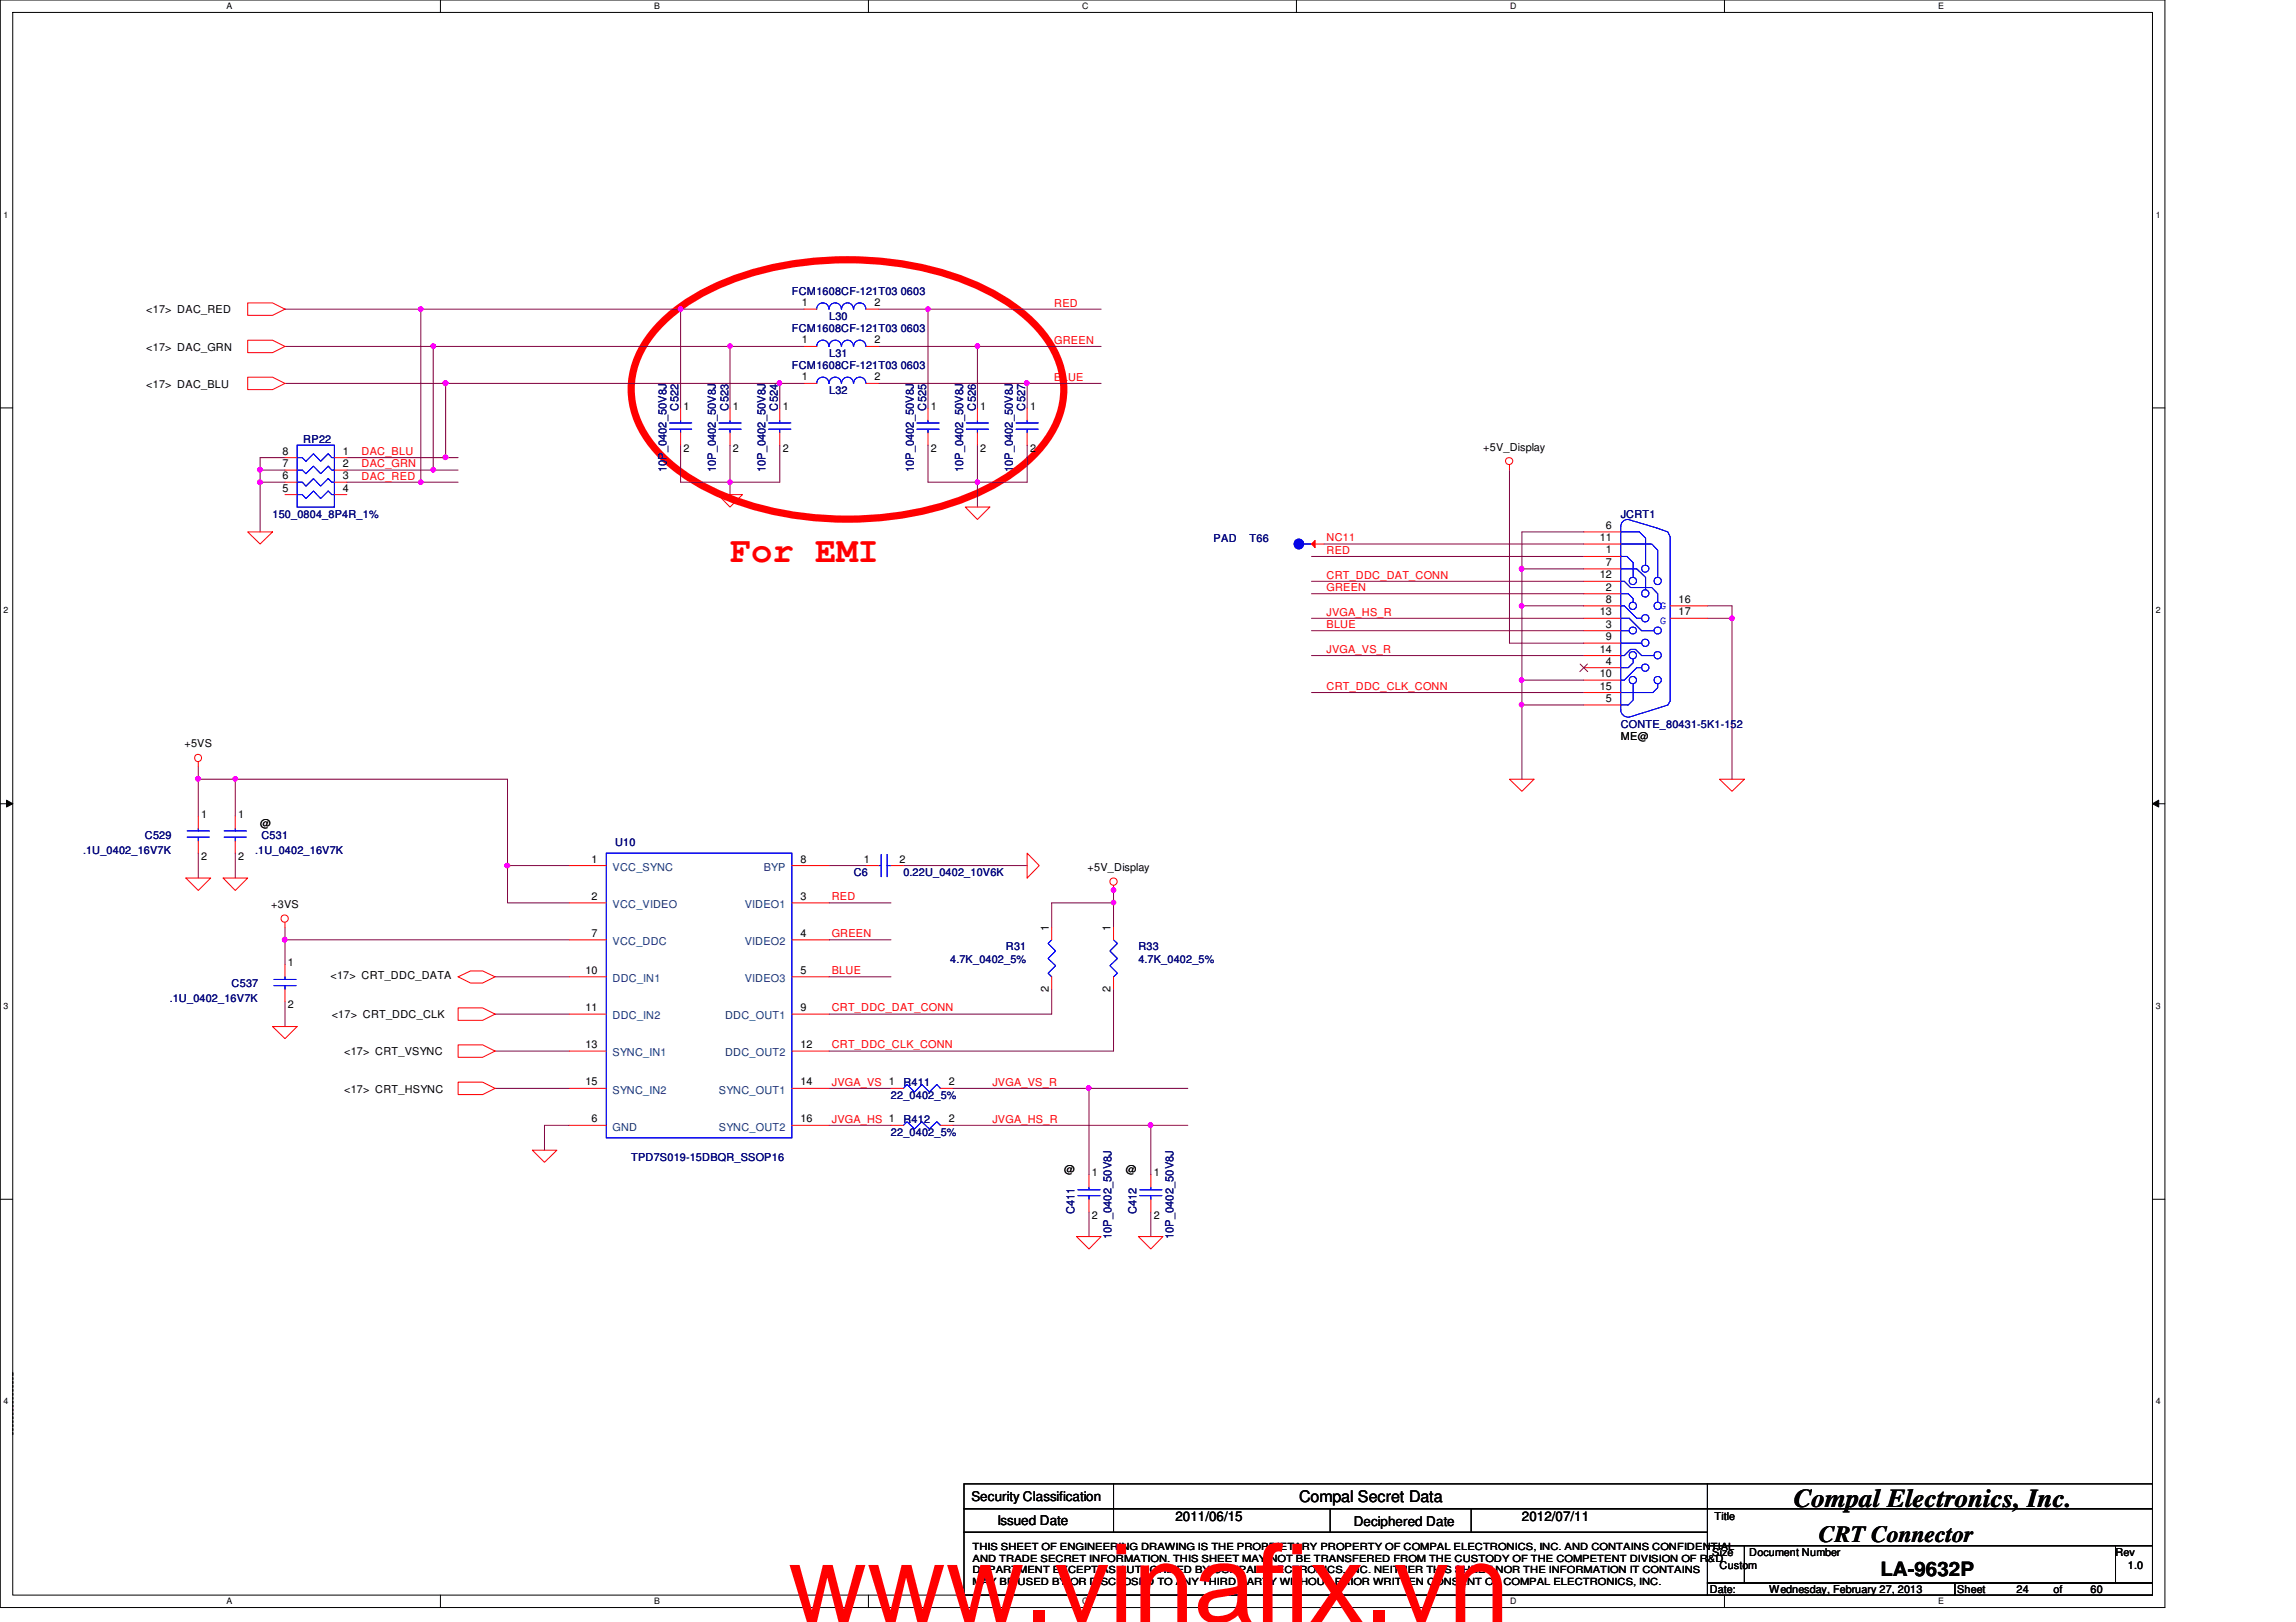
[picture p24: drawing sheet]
<svg xmlns="http://www.w3.org/2000/svg" width="297mm" height="210mm" viewBox="0 0 297 210" stroke-linecap="round" stroke-linejoin="round" font-family="sans-serif">
<defs><g id="words">
<text font-size="14.1" fill="#f00" x="102" y="209.9">www.vinafix.vn</text>
<text font-size="4.6" fill="#f00" x="94.4" y="72.7">For EMI</text>
<text font-size="3.3" x="232.1" y="195.1">Compal Electronics, Inc.</text>
<text font-size="3" x="235.3" y="199.6">CRT Connector</text>
<text font-size="2.5" x="243.3" y="204">LA-9632P</text>
<text font-size="2.1" x="168.1" y="194.4">Compal Secret Data</text>
<g font-size="1.7">
<text x="125.7" y="194.3">Security Classification</text>
<text x="129" y="197.3">Issued Date</text>
<text x="152.1" y="196.9">2011/06/15</text>
<text x="175.1" y="197.5">Deciphered Date</text>
<text x="196.9" y="196.9">2012/07/11</text>
</g>
<g font-size="1.4">
<text x="18.9" y="40.6">&lt;17&gt; DAC_RED</text>
<text x="103.8" y="39.6">1</text>
<text x="113.2" y="39.6">2</text>
<text x="18.9" y="45.4">&lt;17&gt; DAC_GRN</text>
<text x="103.8" y="44.5">1</text>
<text x="113.2" y="44.5">2</text>
<text x="18.9" y="50.2">&lt;17&gt; DAC_BLU</text>
<text x="88.4" y="53">1</text>
<text x="94.8" y="53">1</text>
<text x="101.3" y="53">1</text>
<text x="103.8" y="49.2">1</text>
<text x="113.2" y="49.2">2</text>
<text x="120.4" y="53">1</text>
<text x="126.8" y="53">1</text>
<text x="133.3" y="53">1</text>
<text x="36.5" y="58.8">8</text>
<text x="44.4" y="58.8">1</text>
<text x="88.4" y="58.5">2</text>
<text x="94.8" y="58.5">2</text>
<text x="101.3" y="58.5">2</text>
<text x="120.4" y="58.5">2</text>
<text x="126.8" y="58.5">2</text>
<text x="133.3" y="58.5">2</text>
<text x="191.9" y="58.3">+5V_Display</text>
<text x="36.5" y="60.5">7</text>
<text x="36.5" y="62">6</text>
<text x="36.5" y="63.6">5</text>
<text x="44.4" y="60.5">2</text>
<text x="44.4" y="62">3</text>
<text x="44.4" y="63.6">4</text>
<text x="207" y="70">11</text>
<text x="207.8" y="68.5">6</text>
<text x="207.8" y="71.6">1</text>
<text x="207" y="74.8">12</text>
<text x="207.8" y="73.2">7</text>
<text x="207.8" y="76.5">2</text>
<text x="207" y="79.6">13</text>
<text x="207.8" y="78">8</text>
<text x="207.8" y="81.2">3</text>
<text x="207.8" y="82.8">9</text>
<text x="217.2" y="78">16</text>
<text x="217.2" y="79.6">17</text>
<text x="207" y="84.5">14</text>
<text x="207" y="87.6">10</text>
<text x="207" y="89.2">15</text>
<text x="207.8" y="86">4</text>
<text x="207.8" y="90.8">5</text>
<text x="209.7" y="95.8">ME@</text>
<text x="23.9" y="96.7">+5VS</text>
<text x="26" y="105.8">1</text>
<text x="30.8" y="105.8">1</text>
<text x="33.7" y="107">@</text>
<text x="26" y="111.3">2</text>
<text x="30.8" y="111.3">2</text>
<text x="76.5" y="111.6">1</text>
<text x="103.5" y="111.6">8</text>
<text x="111.8" y="111.6">1</text>
<text x="116.4" y="111.6">2</text>
<text x="140.7" y="112.7">+5V_Display</text>
<text x="35.1" y="117.5">+3VS</text>
<text x="76.5" y="116.5">2</text>
<text x="103.5" y="116.5">3</text>
<text x="37.3" y="125">1</text>
<text x="76.5" y="121.2">7</text>
<text x="103.5" y="121.2">4</text>
<text x="135.7" y="120.5" transform="rotate(-90 135.7 120.5)">1</text>
<text x="143.7" y="120.5" transform="rotate(-90 143.7 120.5)">1</text>
<text x="37.3" y="130.5">2</text>
<text x="42.8" y="126.7">&lt;17&gt; CRT_DDC_DATA</text>
<text x="42.9" y="131.8">&lt;17&gt; CRT_DDC_CLK</text>
<text x="75.7" y="130.9">11</text>
<text x="75.7" y="126">10</text>
<text x="103.5" y="130.9">9</text>
<text x="103.5" y="126">5</text>
<text x="135.7" y="128.3" transform="rotate(-90 135.7 128.3)">2</text>
<text x="143.7" y="128.3" transform="rotate(-90 143.7 128.3)">2</text>
<text x="44.5" y="136.6">&lt;17&gt; CRT_VSYNC</text>
<text x="75.7" y="135.6">13</text>
<text x="103.5" y="135.6">12</text>
<text x="44.5" y="141.4">&lt;17&gt; CRT_HSYNC</text>
<text x="75.7" y="140.5">15</text>
<text x="103.5" y="140.5">14</text>
<text x="122.8" y="140.5">2</text>
<text x="76.5" y="145.2">6</text>
<text x="103.5" y="145.2">16</text>
<text x="122.8" y="145.2">2</text>
<text x="137.7" y="151.8">@</text>
<text x="141.3" y="152.2">1</text>
<text x="145.7" y="151.8">@</text>
<text x="149.3" y="152.2">1</text>
<text x="141.3" y="157.7">2</text>
<text x="149.3" y="157.7">2</text>
<text x="221.8" y="196.8">Title</text>
<text x="221.5" y="201.4">Size</text>
<text x="222.5" y="203">Custom</text>
<text x="226.3" y="201.4">Document Number</text>
<text x="273.7" y="201.4">Rev</text>
<text x="275.3" y="203">1.0</text>
<text x="221.2" y="206.2">Date:</text>
<text x="228.9" y="206.2">Wednesday, February 27, 2013</text>
<text x="253.2" y="206.2">Sheet</text>
<text x="260.9" y="206.2">24</text>
<text x="265.7" y="206.2">of</text>
<text x="270.5" y="206.2">60</text>
</g>
<g font-size="1.4" fill="#000080">
<text x="102.4" y="38.2">FCM1608CF-121T03 0603</text>
<text x="107.3" y="41.4">L30</text>
<text x="102.4" y="47.8">FCM1608CF-121T03 0603</text>
<text x="102.4" y="43">FCM1608CF-121T03 0603</text>
<text x="107.3" y="46.2">L31</text>
<text x="87.8" y="53.1" transform="rotate(-90 87.8 53.1)">C522</text>
<text x="94.2" y="53.1" transform="rotate(-90 94.2 53.1)">C523</text>
<text x="100.6" y="53.1" transform="rotate(-90 100.6 53.1)">C524</text>
<text x="107.3" y="51">L32</text>
<text x="119.8" y="53.1" transform="rotate(-90 119.8 53.1)">C525</text>
<text x="126.2" y="53.1" transform="rotate(-90 126.2 53.1)">C526</text>
<text x="132.6" y="53.1" transform="rotate(-90 132.6 53.1)">C527</text>
<text x="39.2" y="57.4">RP22</text>
<text x="86.2" y="61.1" transform="rotate(-90 86.2 61.1)">10P_0402_50V8J</text>
<text x="92.6" y="61.1" transform="rotate(-90 92.6 61.1)">10P_0402_50V8J</text>
<text x="99" y="61.1" transform="rotate(-90 99 61.1)">10P_0402_50V8J</text>
<text x="118.2" y="61.1" transform="rotate(-90 118.2 61.1)">10P_0402_50V8J</text>
<text x="124.6" y="61.1" transform="rotate(-90 124.6 61.1)">10P_0402_50V8J</text>
<text x="131" y="61.1" transform="rotate(-90 131 61.1)">10P_0402_50V8J</text>
<text x="35.3" y="67">150_0804_8P4R_1%</text>
<text x="157" y="70.2">PAD</text>
<text x="161.7" y="70.2">T66</text>
<text x="209.7" y="67">JCRT1</text>
<text x="209.7" y="94.2">CONTE_80431-5K1-152</text>
<text x="10.7" y="110.5">.1U_0402_16V7K</text>
<text x="18.8" y="108.6">C529</text>
<text x="33" y="110.5">.1U_0402_16V7K</text>
<text x="33.8" y="108.6">C531</text>
<text x="79.6" y="109.5">U10</text>
<text x="110.4" y="113.4">C6</text>
<text x="116.9" y="113.4">0.22U_0402_10V6K</text>
<text x="122.9" y="124.6">4.7K_0402_5%</text>
<text x="130.1" y="123">R31</text>
<text x="147.3" y="123">R33</text>
<text x="147.3" y="124.6">4.7K_0402_5%</text>
<text x="22" y="129.7">.1U_0402_16V7K</text>
<text x="30" y="127.8">C537</text>
<text x="115.3" y="142.2">22_0402_5%</text>
<text x="116.9" y="140.6">R411</text>
<text x="115.3" y="147">22_0402_5%</text>
<text x="116.9" y="145.4">R412</text>
<text x="81.7" y="150.2">TPD7S019-15DBQR_SSOP16</text>
<text x="139" y="157.1" transform="rotate(-90 139 157.1)">C411</text>
<text x="143.8" y="160.4" transform="rotate(-90 143.8 160.4)">10P_0402_50V8J</text>
<text x="147" y="157.1" transform="rotate(-90 147 157.1)">C412</text>
<text x="151.8" y="160.4" transform="rotate(-90 151.8 160.4)">10P_0402_50V8J</text>
</g>
<g font-size="1.4" fill="#f00">
<text x="136.4" y="39.7">RED</text>
<text x="136.4" y="44.5">GREEN</text>
<text x="136.4" y="49.3">BLUE</text>
<text x="46.8" y="58.9">DAC_BLU</text>
<text x="46.8" y="62.1">DAC_RED</text>
<text x="46.8" y="60.5">DAC_GRN</text>
<text x="171.6" y="71.7">RED</text>
<text x="171.6" y="70.1">NC11</text>
<text x="171.6" y="74.9">CRT_DDC_DAT_CONN</text>
<text x="171.6" y="76.5">GREEN</text>
<text x="171.6" y="79.7">JVGA_HS_R</text>
<text x="171.6" y="81.3">BLUE</text>
<text x="171.6" y="89.3">CRT_DDC_CLK_CONN</text>
<text x="171.6" y="84.5">JVGA_VS_R</text>
<text x="107.6" y="116.5">RED</text>
<text x="107.6" y="121.3">GREEN</text>
<text x="107.6" y="126.1">BLUE</text>
<text x="107.6" y="130.9">CRT_DDC_DAT_CONN</text>
<text x="107.6" y="135.7">CRT_DDC_CLK_CONN</text>
<text x="107.6" y="140.5">JVGA_VS 1</text>
<text x="128.4" y="140.5">JVGA_VS_R</text>
<text x="107.6" y="145.3">JVGA_HS 1</text>
<text x="128.4" y="145.3">JVGA_HS_R</text>
</g>
<g font-size="1.4" fill="#00f">
<text x="214.8" y="78.8">G</text>
<text x="214.8" y="80.7">G</text>
</g>
<g font-size="1.4" fill="#004080">
<text x="79.2" y="112.7">VCC_SYNC</text>
<text x="98.8" y="112.7">BYP</text>
<text x="79.2" y="117.5">VCC_VIDEO</text>
<text x="96.3" y="117.5">VIDEO1</text>
<text x="79.2" y="122.3">VCC_DDC</text>
<text x="96.3" y="122.3">VIDEO2</text>
<text x="79.2" y="131.9">DDC_IN2</text>
<text x="79.2" y="127.1">DDC_IN1</text>
<text x="93.8" y="131.9">DDC_OUT1</text>
<text x="96.3" y="127.1">VIDEO3</text>
<text x="79.2" y="136.7">SYNC_IN1</text>
<text x="93.8" y="136.7">DDC_OUT2</text>
<text x="79.2" y="141.5">SYNC_IN2</text>
<text x="93" y="141.5">SYNC_OUT1</text>
<text x="79.2" y="146.3">GND</text>
<text x="93" y="146.3">SYNC_OUT2</text>
</g>
<g font-size="1.3">
<text x="125.8" y="200.6">THIS SHEET OF ENGINEERING DRAWING IS THE PROPRIETARY PROPERTY OF COMPAL ELECTRONICS, INC. AND CONTAINS CONFIDENTIAL</text>
<text x="125.8" y="202.1">AND TRADE SECRET INFORMATION. THIS SHEET MAY NOT BE TRANSFERED FROM THE CUSTODY OF THE COMPETENT DIVISION OF R&amp;D</text>
<text x="125.8" y="203.6">DEPARTMENT EXCEPT AS AUTHORIZED BY COMPAL ELECTRONICS, INC. NEITHER THIS SHEET NOR THE INFORMATION IT CONTAINS</text>
<text x="125.8" y="205.1">MAY BE USED BY OR DISCLOSED TO ANY THIRD PARTY WITHOUT PRIOR WRITTEN CONSENT OF COMPAL ELECTRONICS, INC.</text>
</g>
<g font-size="1.1">
<text x="29.3" y="1.1">A</text>
<text x="84.6" y="1.1">B</text>
<text x="140" y="1.1">C</text>
<text x="195.4" y="1.1">D</text>
<text x="250.7" y="1.1">E</text>
<text x=".5" y="28.2">1</text>
<text x="278.9" y="28.2">1</text>
<text x=".5" y="79.3">2</text>
<text x="278.9" y="79.3">2</text>
<text x=".5" y="130.6">3</text>
<text x="278.9" y="130.6">3</text>
<text x=".5" y="181.7">4</text>
<text x="278.9" y="181.7">4</text>
<text x="29.3" y="207.6">A</text>
<text x="84.6" y="207.6">B</text>
<text x="140" y="207.6">C</text>
<text x="195.4" y="207.6">D</text>
<text x="250.7" y="207.6">E</text>
</g>
</g></defs>
<path d="M0 0h280.1v208h-280.1zM1.6 1.6h276.9v204.8h-276.9z" fill="none" stroke="#000" stroke-width=".13"/>
<g fill="#fff">
<path d="M29.3 .2h.7v1.2h-.7z"/>
<path d="M29.3 206.6h.7v1.2h-.7z"/>
</g>
<path d="M57 0v1.6M57 206.4v1.6" fill="none" stroke="#000" stroke-width=".13"/>
<g fill="#fff">
<path d="M84.6 .2h.7v1.2h-.7z"/>
<path d="M84.6 206.6h.7v1.2h-.7z"/>
</g>
<path d="M112.4 0v1.6M112.4 206.4v1.6" fill="none" stroke="#000" stroke-width=".13"/>
<g fill="#fff">
<path d="M140 .2h.8v1.2h-.8z"/>
<path d="M140 206.6h.8v1.2h-.8z"/>
</g>
<path d="M167.7 0v1.6M167.7 206.4v1.6" fill="none" stroke="#000" stroke-width=".13"/>
<g fill="#fff">
<path d="M195.4 .2h.7v1.2h-.7z"/>
<path d="M195.4 206.6h.7v1.2h-.7z"/>
</g>
<path d="M223.1 0v1.6M223.1 206.4v1.6" fill="none" stroke="#000" stroke-width=".13"/>
<g fill="#fff">
<path d="M250.7 .2h.8v1.2h-.8z"/>
<path d="M250.7 206.6h.8v1.2h-.8z"/>
<path d="M.5 27.2h.6v1.2h-.6z"/>
<path d="M278.9 27.2h.6v1.2h-.6z"/>
<path d="M.5 78.4h.6v1.1h-.6z"/>
<path d="M278.9 78.4h.6v1.1h-.6z"/>
</g>
<path d="M0 52.8h1.6M278.5 52.8h1.6" fill="none" stroke="#000" stroke-width=".13"/>
<g fill="#fff">
<path d="M.5 129.6h.6v1.2h-.6z"/>
<path d="M278.9 129.6h.6v1.2h-.6z"/>
</g>
<path d="M0 104h1.6M.8 103.5l.8 .5-.8 .4zM278.5 104l.8-.5v.9zM278.5 104h1.6" fill="none" stroke="#000" stroke-width=".13"/>
<path d="M.8 103.5l.8 .5-.8 .4zM278.5 104l.8-.5v.9z" fill="#000"/>
<g fill="#fff">
<path d="M.5 180.8h.6v1.2h-.6z"/>
<path d="M278.9 180.8h.6v1.2h-.6z"/>
</g>
<path d="M0 155.2h1.6M278.5 155.2h1.6" fill="none" stroke="#000" stroke-width=".13"/>
<path d="M1.6 177.6h.1M1.6 185.6v-8" fill="none" stroke="#000" stroke-width=".13" stroke-dasharray=".3 .3"/>
<path d="M85.1 42.3a27.4 27.4 0 0 1 13.1-7.2 44.7 44.7 0 0 1 26.9 1.3 23.6 23.6 0 0 1 10.1 7.1 10.9 10.9 0 0 1 0 13.7 24.5 24.5 0 0 1-12.1 7.9 44.5 44.5 0 0 1-28.9-.7 23.6 23.6 0 0 1-10.1-7.2 10.9 10.9 0 0 1 0-13.7z" fill="none" stroke="#f00" stroke-width=".93"/>
<path d="M36.9 40h17.5M57.7 49.6h43.2M88.1 40h16M132.9 49.6v3.2M169.7 75.2h35.2M195.3 60.8v22.4" fill="none" stroke="#800040" stroke-width=".13"/>
<circle cx="88.1" cy="40" r=".3" fill="#f0f"/>
<circle cx="88.1" cy="40" r=".3" fill="none" stroke="#f0f" stroke-width=".13"/>
<path d="M100.9 49.6h3.2" fill="none" stroke="#800040" stroke-width=".13"/>
<circle cx="100.8" cy="49.6" r=".31" fill="#f0f"/>
<circle cx="100.8" cy="49.6" r=".31" fill="none" stroke="#f0f" stroke-width=".13"/>
<path d="M88.1 40v12.8M104.1 44.8h-9.7v8" fill="none" stroke="#800040" stroke-width=".13"/>
<circle cx="94.4" cy="44.8" r=".3" fill="#f0f"/>
<circle cx="94.4" cy="44.8" r=".3" fill="none" stroke="#f0f" stroke-width=".13"/>
<path d="M100.9 49.6v3.2M100.9 57.6v4.8M113.7 49.6h19.2M113.7 44.8h12.7v8M120.1 40h22.4M94.4 62.4v1.6M169.7 89.6h35.2" fill="none" stroke="#800040" stroke-width=".13"/>
<circle cx="126.5" cy="44.8" r=".3" fill="#f0f"/>
<circle cx="126.5" cy="44.8" r=".3" fill="none" stroke="#f0f" stroke-width=".13"/>
<path d="M54.4 40h33.7M56 44.8h38.4M126.4 44.8h16.1" fill="none" stroke="#800040" stroke-width=".13"/>
<circle cx="54.4" cy="40" r=".3" fill="#f0f"/>
<circle cx="54.4" cy="40" r=".3" fill="none" stroke="#f0f" stroke-width=".13"/>
<path d="M132.9 49.6h9.6" fill="none" stroke="#800040" stroke-width=".13"/>
<circle cx="132.8" cy="49.6" r=".31" fill="#f0f"/>
<circle cx="132.8" cy="49.6" r=".31" fill="none" stroke="#f0f" stroke-width=".13"/>
<path d="M120.1 57.6v4.8M120.1 40v12.8M126.4 57.6v4.8" fill="none" stroke="#800040" stroke-width=".13"/>
<circle cx="120.1" cy="40" r=".3" fill="#f0f"/>
<circle cx="120.1" cy="40" r=".3" fill="none" stroke="#f0f" stroke-width=".13"/>
<path d="M113.7 40h6.4M169.7 72h35.2M169.7 76.8h35.2M196.9 68.8v4.8M169.7 80h35.2M169.7 84.8h35.2M169.7 81.6h35.2M195.3 83.2h9.6M196.9 91.2v9.6" fill="none" stroke="#800040" stroke-width=".13"/>
<circle cx="196.9" cy="91.2" r=".3" fill="#f0f"/>
<circle cx="196.9" cy="91.2" r=".3" fill="none" stroke="#f0f" stroke-width=".13"/>
<path d="M126.4 62.4h6.5" fill="none" stroke="#800040" stroke-width=".13"/>
<circle cx="126.5" cy="62.4" r=".3" fill="#f0f"/>
<circle cx="126.5" cy="62.4" r=".3" fill="none" stroke="#f0f" stroke-width=".13"/>
<path d="M132.9 57.6v4.8M196.9 73.6v4.8M196.9 68.8h8" fill="none" stroke="#800040" stroke-width=".13"/>
<circle cx="196.8" cy="73.6" r=".31" fill="#f0f"/>
<circle cx="196.8" cy="73.6" r=".31" fill="none" stroke="#f0f" stroke-width=".13"/>
<path d="M94.4 57.6v4.8M204.9 78.4h-8v9.6h8" fill="none" stroke="#800040" stroke-width=".13"/>
<circle cx="196.9" cy="78.4" r=".3" fill="#f0f"/>
<circle cx="196.9" cy="78.4" r=".3" fill="none" stroke="#f0f" stroke-width=".13"/>
<path d="M88.1 57.6v4.8M94.4 62.4h6.5M196.9 73.6h8" fill="none" stroke="#800040" stroke-width=".13"/>
<circle cx="94.4" cy="62.4" r=".3" fill="#f0f"/>
<circle cx="94.4" cy="62.4" r=".3" fill="none" stroke="#f0f" stroke-width=".13"/>
<path d="M126.4 62.4v3.2M196.9 88v3.2h8" fill="none" stroke="#800040" stroke-width=".13"/>
<circle cx="196.9" cy="88" r=".3" fill="#f0f"/>
<circle cx="196.9" cy="88" r=".3" fill="none" stroke="#f0f" stroke-width=".13"/>
<path d="M88.1 62.4h6.3M120.1 62.4h6.3M171.3 70.4h33.6M224.1 80v20.8" fill="none" stroke="#800040" stroke-width=".13"/>
<circle cx="224.1" cy="80" r=".3" fill="#f0f"/>
<circle cx="224.1" cy="80" r=".3" fill="none" stroke="#f0f" stroke-width=".13"/>
<path d="M220.9 78.4h3.2v1.6h-3.2M30.4 100.8h35.3M65.7 112v4.8h8" fill="none" stroke="#800040" stroke-width=".13"/>
<circle cx="30.4" cy="100.8" r=".3" fill="#f0f"/>
<circle cx="30.4" cy="100.8" r=".3" fill="none" stroke="#f0f" stroke-width=".13"/>
<path d="M25.7 100.8v4.8" fill="none" stroke="#800040" stroke-width=".13"/>
<circle cx="25.6" cy="100.8" r=".31" fill="#f0f"/>
<circle cx="25.6" cy="100.8" r=".31" fill="none" stroke="#f0f" stroke-width=".13"/>
<path d="M25.7 100.8h4.7v4.8M65.7 112h8" fill="none" stroke="#800040" stroke-width=".13"/>
<circle cx="65.6" cy="112" r=".31" fill="#f0f"/>
<circle cx="65.6" cy="112" r=".31" fill="none" stroke="#f0f" stroke-width=".13"/>
<g fill="none" stroke="#800040" stroke-width=".13">
<path d="M25.7 99.2v1.6M25.7 110.4v3.2M30.4 110.4v3.2M65.7 100.8v11.2M107.3 116.8h8M36.9 129.6v3.2M36.9 121.6h36.8M64 136h9.7M64 131.2h9.7M64 126.4h9.7M107.3 136h36.8M107.3 121.6h8"/>
<path d="M107.3 126.4h8M107.3 131.2h28.8M64 140.8h9.7M73.7 145.6h-3.3v3.2"/>
</g>
<circle cx="36.8" cy="121.6" r=".31" fill="#f0f"/>
<circle cx="36.8" cy="121.6" r=".31" fill="none" stroke="#f0f" stroke-width=".13"/>
<path d="M107.3 112h4.8M116.9 112h16M36.9 120v4.8M136.1 128v3.2M136.1 120v-3.2h8v3.2M144.1 128v8" fill="none" stroke="#800040" stroke-width=".13"/>
<circle cx="144.1" cy="116.8" r=".3" fill="#f0f"/>
<circle cx="144.1" cy="116.8" r=".3" fill="none" stroke="#f0f" stroke-width=".13"/>
<path d="M144.1 115.2v1.6" fill="none" stroke="#800040" stroke-width=".13"/>
<circle cx="144.1" cy="115.2" r=".3" fill="#f0f"/>
<circle cx="144.1" cy="115.2" r=".3" fill="none" stroke="#f0f" stroke-width=".13"/>
<path d="M36.9 59.2h-3.2v1.6M57.7 59.2h1.6M33.7 62.4v6.4M54.4 62.4h4.9M56 60.8h3.3" fill="none" stroke="#800040" stroke-width=".13"/>
<circle cx="33.6" cy="62.4" r=".31" fill="#f0f"/>
<circle cx="33.6" cy="62.4" r=".31" fill="none" stroke="#f0f" stroke-width=".13"/>
<path d="M33.7 60.8v1.6h3.2" fill="none" stroke="#800040" stroke-width=".13"/>
<circle cx="33.6" cy="60.8" r=".31" fill="#f0f"/>
<circle cx="33.6" cy="60.8" r=".31" fill="none" stroke="#f0f" stroke-width=".13"/>
<path d="M54.4 40v22.4M33.7 60.8h3.2" fill="none" stroke="#800040" stroke-width=".13"/>
<circle cx="54.4" cy="62.4" r=".3" fill="#f0f"/>
<circle cx="54.4" cy="62.4" r=".3" fill="none" stroke="#f0f" stroke-width=".13"/>
<path d="M56 44.8v16M44.9 62.4h9.5" fill="none" stroke="#800040" stroke-width=".13"/>
<circle cx="56" cy="60.8" r=".3" fill="#f0f"/>
<circle cx="56" cy="60.8" r=".3" fill="none" stroke="#f0f" stroke-width=".13"/>
<circle cx="56" cy="44.8" r=".3" fill="#f0f"/>
<circle cx="56" cy="44.8" r=".3" fill="none" stroke="#f0f" stroke-width=".13"/>
<path d="M36.9 44.8h19.1M57.7 49.6v9.6M44.9 60.8h11.1" fill="none" stroke="#800040" stroke-width=".13"/>
<circle cx="57.6" cy="59.2" r=".31" fill="#f0f"/>
<circle cx="57.6" cy="59.2" r=".31" fill="none" stroke="#f0f" stroke-width=".13"/>
<circle cx="57.6" cy="49.6" r=".32" fill="#f0f"/>
<circle cx="57.6" cy="49.6" r=".32" fill="none" stroke="#f0f" stroke-width=".13"/>
<path d="M36.9 49.6h20.8M44.9 59.2h12.8M107.3 140.8h8M107.3 145.6h8M123.3 145.6h25.6" fill="none" stroke="#800040" stroke-width=".13"/>
<circle cx="148.8" cy="145.6" r=".31" fill="#f0f"/>
<circle cx="148.8" cy="145.6" r=".31" fill="none" stroke="#f0f" stroke-width=".13"/>
<path d="M123.3 140.8h17.6" fill="none" stroke="#800040" stroke-width=".13"/>
<circle cx="140.8" cy="140.8" r=".3" fill="#f0f"/>
<circle cx="140.8" cy="140.8" r=".3" fill="none" stroke="#f0f" stroke-width=".13"/>
<path d="M140.9 156.8v3.2M148.9 156.8v3.2M153.7 145.6h-4.8v6.4M153.7 140.8h-12.8v11.2" fill="none" stroke="#800040" stroke-width=".13"/>
<g fill="none" stroke="#f00" stroke-width=".13">
<path d="M32 39.2h3.3l1.6 .8-1.6 .8h-3.3zM32 44h3.3l1.6 .8-1.6 .8h-3.3zM32 48.8h3.3l1.6 .8-1.6 .8h-3.3zM36.9 59.2h1.5M43.3 59.2h1.6M100.9 52.8v1.6M100.9 56v1.6M104.1 40h1.6M104.1 49.6h1.6M104.1 44.8h1.6M112.1 40h1.6M112.1 49.6h1.6"/>
<path d="M112.1 44.8h1.6M120.1 52.8v1.6M120.1 56v1.6M32 68.8h3.3l-1.6 1.6zM36.9 60.8h1.5M36.9 62.4h1.5M36.9 64h1.5M43.3 60.8h1.6M43.3 62.4h1.6M43.3 64h1.6M92.9 64h3.2l-1.7 1.6zM124.9 65.6h3.2l-1.7 1.6z"/>
<path d="M195.3 60.2v.6M204.9 68.8h4.8M204.9 70.4h4.8M204.9 72h4.8M204.9 73.6h4.8M204.9 75.2h4.8M204.9 76.8h4.8M204.9 78.4h4.8M216.1 78.4h4.8M25.7 98.6v.6M204.9 80h4.8M204.9 81.6h4.8"/>
<path d="M204.9 83.2h4.8M204.9 84.8h4.8M204.9 86.4h4.8M204.9 88h4.8M204.9 89.6h4.8M204.9 91.2h4.8M216.1 80h4.8M24 113.6h3.3l-1.6 1.6zM25.7 105.6v1.6M25.7 108.8v1.6M28.9 113.6h3.1l-1.6 1.6zM30.4 105.6v1.6"/>
<path d="M30.4 108.8v1.6M36.9 119.4v.6M73.7 112h4.7M73.7 116.8h4.7M102.4 116.8h4.9M102.4 112h4.9M132.9 110.4l1.6 1.6-1.6 1.6zM144.1 114.6v.6M195.3 100.8h3.2l-1.6 1.6zM222.5 100.8h3.2l-1.6 1.6zM35.3 132.8h3.1l-1.5 1.6zM36.9 124.8v1.6"/>
<path d="M36.9 128v1.6M59.3 135.2h3.1l1.6 .8-1.6 .8h-3.1zM59.3 130.4h3.1l1.6 .8-1.6 .8h-3.1zM59.3 126.4l1.6-.8h1.5l1.6 .8-1.6 .8h-1.5zM73.7 121.6h4.7M73.7 136h4.7M73.7 131.2h4.7M73.7 126.4h4.7M102.4 131.2h4.9M102.4 126.4h4.9M102.4 121.6h4.9M102.4 136h4.9"/>
<path d="M136.1 120v1.6M136.1 126.4v1.6M59.3 140h3.1l1.6 .8-1.6 .9h-3.1zM68.9 148.8h3.1l-1.6 1.6zM73.7 140.8h4.7M73.7 145.6h4.7M102.4 140.8h4.9M102.4 145.6h4.9M148.9 152v1.6M148.9 155.2v1.6M139.3 160h3.2l-1.6 1.6zM147.3 160h3.2l-1.6 1.6z"/>
<circle cx="195.2" cy="59.7" r=".46"/>
<circle cx="25.6" cy="98.1" r=".46"/>
<circle cx="36.8" cy="118.9" r=".47"/>
<circle cx="144.1" cy="114.1" r=".47"/>
</g>
<g fill="none" stroke="#000" stroke-width=".13">
<path d="M124.7 192h96.2v3.2h-96.2zM124.7 195.2h96.2v3.1h-96.2zM124.7 198.3h96.2v8.1h-96.2zM144.1 192v6.3M172.1 195.2v3.1M190.3 195.2v3.1M220.9 192h57.6v3.2h-57.6zM220.9 195.2h57.6v4.8h-57.6zM220.9 200h4.8v4.9h-4.8zM220.9 204.9h32v1.5h-32zM225.7 200h48v4.9h-48zM252.9 204.9h25.6v1.5h-25.6z"/>
<path d="M273.7 200h4.8v4.9h-4.8z"/>
</g>
<g fill="none" stroke="#00f" stroke-width=".13">
<path d="M38.4 59.2h.7l.5 .5 1-1 .9 1 1-1 .4 .5h.4M38.4 57.6h4.9v8h-4.9zM42.5 58.7l.1 .2M99.4 55.5h2.9M99.4 54.7h2.9M100.9 54.4v.3M100.9 55.5v.5M105.7 40a.78 .78 0 0 1 .7-.8 .78 .78 0 0 1 .8 .8M105.7 49.6a.78 .78 0 0 1 .7-.8 .78 .78 0 0 1 .8 .8M105.7 44.8a.78 .78 0 0 1 .7-.8 .78 .78 0 0 1 .8 .8M107.3 40a.78 .78 0 0 1 .8-.8 .78 .78 0 0 1 .7 .8M107.3 49.6a.78 .78 0 0 1 .8-.8 .78 .78 0 0 1 .7 .8"/>
<path d="M107.3 44.8a.78 .78 0 0 1 .8-.8 .78 .78 0 0 1 .7 .8M108.9 40a.76 .76 0 0 1 .7-.8 .76 .76 0 0 1 .8 .8M108.9 49.6a.76 .76 0 0 1 .7-.8 .76 .76 0 0 1 .8 .8M108.9 44.8a.76 .76 0 0 1 .7-.8 .76 .76 0 0 1 .8 .8M110.4 40a.78 .78 0 0 1 .8-.8 .78 .78 0 0 1 .8 .8M110.4 49.6a.78 .78 0 0 1 .8-.8 .78 .78 0 0 1 .8 .8M110.4 44.8a.78 .78 0 0 1 .8-.8 .78 .78 0 0 1 .8 .8M118.6 55.5h2.9M118.6 54.7h2.9M120.1 54.4v.3M120.1 55.5v.5M38.4 64h.7l.5 .5 1-1 .9 1 1-1 .4 .5h.4"/>
<path d="M38.4 60.8h.7l.5 .5 1-1 .9 1 1-1 .4 .5h.4M38.4 62.4h.7l.5 .5 1-1 .9 1 1-1 .4 .5h.4M42.5 60.3l.1 .2M42.5 61.9l.1 .2M209.7 72h.8l.8 .8v1.9M209.7 76.8h1l.6 .7v.4M209.7 70.4h4l.8 .8v3.5M209.7 73.6h2.1l1.1 1.1v1.6M209.7 75.2h.4l.8 .8h2.8l.8 .8v1.1M209.7 78.4h.4l1.7 1.6h.6M209.7 68.8h2.4l.8 .8v3.6M209.7 80h1.1l1.6 1.6h1.6"/>
<path d="M209.7 81.6h1.1M209.7 83.2h2.7M209.7 84.8h.4l.8-.8h.7l.8 .8h1.6M210.6 92.8a.94 .94 0 0 1-.9-.9v-23.7a.9 .9 0 0 1 1-1l5.1 1.6 .3 .7v20.1v1.1l-.3 .5-5.1 1.6M211.3 85.3v.5l-.6 .6h-1M211.3 88.5v2.1l-.6 .6h-1M212.4 86.4h-.6l-1.7 1.6h-.4M214.5 88.5v.5l-.7 .6h-4.1M24.2 108.3h2.9M24.2 107.5h2.9M25.7 107.2v.3M25.7 108.3v.5"/>
<path d="M29 108.3h2.9M29 107.5h2.9M30.4 107.2v.3M30.4 108.3v.5M78.4 110.4h24v36.8h-24zM35.4 127.6h2.9M35.4 126.7h2.9M36.9 126.4v.3M36.9 127.6v.4M136.1 121.6l-.5 .5 1 1-1 .9 1 1-1 .9 .5 .5M147.4 154.7h2.9M147.4 154h2.9"/>
<path d="M148.9 153.6v.4M148.9 154.7v.5"/>
<circle cx="211.2" cy="75.2" r=".47"/>
<circle cx="211.2" cy="78.4" r=".47"/>
<circle cx="212.8" cy="76.8" r=".47"/>
<circle cx="212.9" cy="73.6" r=".46"/>
<circle cx="214.5" cy="78.4" r=".47"/>
<circle cx="214.5" cy="75.2" r=".47"/>
<circle cx="211.2" cy="84.8" r=".47"/>
<circle cx="211.2" cy="88" r=".47"/>
<circle cx="211.2" cy="81.6" r=".46"/>
<circle cx="212.8" cy="83.2" r=".47"/>
<circle cx="212.8" cy="80" r=".47"/>
<circle cx="212.8" cy="86.4" r=".47"/>
<circle cx="214.5" cy="84.8" r=".47"/>
<circle cx="214.5" cy="88" r=".47"/>
<circle cx="214.5" cy="81.6" r=".46"/>
</g>
<path d="M204.4 85.9l1 1M205.4 85.9l-1 1" fill="none" stroke="#804000" stroke-width=".13"/>
<circle cx="168" cy="70.4" r=".63" fill="#00f"/>
<g fill="none" stroke="#00f" stroke-width=".13">
<path d="M168.7 70.4h1"/>
<circle cx="168" cy="70.4" r=".63"/>
</g>
<circle cx="168" cy="70.4" r=".63" fill="#00f"/>
<g fill="none" stroke="#00f" stroke-width=".13">
<path d="M168.7 70.4h1"/>
<circle cx="168" cy="70.4" r=".63"/>
</g>
<path d="M169.7 70.4l.4-.5v1z" fill="#f00"/>
<g fill="none" stroke="#f00" stroke-width=".13">
<path d="M88.1 52.8v1.6M88.1 56v1.6M94.4 52.8v1.6M94.4 56v1.6M126.4 52.8v1.6M126.4 56v1.6M132.9 52.8v1.6M132.9 56v1.6M169.7 70.4l.4-.5v1zM169.7 70.4h1.6M112.1 112h1.6M115.3 112h1.6"/>
<path d="M144.1 120v1.6M144.1 126.4v1.6M115.3 140.8h1.6M115.3 145.6h1.6M121.7 140.8h1.6M121.7 145.6h1.6M140.9 152v1.6M140.9 155.2v1.6"/>
</g>
<g fill="none" stroke="#00f" stroke-width=".13">
<path d="M86.6 55.5h2.9M86.6 54.7h2.9M88.1 54.4v.3M88.1 55.5v.5M93 55.5h2.9M93 54.7h2.9M94.4 54.4v.3M94.4 55.5v.5M125 55.5h2.9M125 54.7h2.9M126.4 54.4v.3M126.4 55.5v.5"/>
<path d="M131.4 55.5h2.9M131.4 54.7h2.9M132.9 54.4v.3M132.9 55.5v.5M113.7 112h.3M114 110.6v2.9M114.8 110.6v2.9M114.8 112h.5M144.1 121.6l.5 .5-1 1 1 .9-1 1 1 .9-.5 .5M116.9 140.8l.4-.5 1 1 1-1 .9 1 1-1 .5 .5M116.9 145.6l.4-.4 1 .9 1-.9 .9 .9 1-.9 .5 .4M139.4 154.7h2.9"/>
<path d="M139.4 154h2.9M140.9 153.6v.4M140.9 154.7v.5"/>
</g>
<circle cx="88.1" cy="40" r=".3" fill="#f0f"/>
<circle cx="88.1" cy="40" r=".3" fill="none" stroke="#f0f" stroke-width=".13"/>
<circle cx="100.8" cy="49.6" r=".31" fill="#f0f"/>
<circle cx="100.8" cy="49.6" r=".31" fill="none" stroke="#f0f" stroke-width=".13"/>
<circle cx="94.4" cy="44.8" r=".3" fill="#f0f"/>
<circle cx="94.4" cy="44.8" r=".3" fill="none" stroke="#f0f" stroke-width=".13"/>
<circle cx="126.5" cy="44.8" r=".3" fill="#f0f"/>
<circle cx="126.5" cy="44.8" r=".3" fill="none" stroke="#f0f" stroke-width=".13"/>
<circle cx="54.4" cy="40" r=".3" fill="#f0f"/>
<circle cx="54.4" cy="40" r=".3" fill="none" stroke="#f0f" stroke-width=".13"/>
<circle cx="132.8" cy="49.6" r=".31" fill="#f0f"/>
<circle cx="132.8" cy="49.6" r=".31" fill="none" stroke="#f0f" stroke-width=".13"/>
<circle cx="120.1" cy="40" r=".3" fill="#f0f"/>
<circle cx="120.1" cy="40" r=".3" fill="none" stroke="#f0f" stroke-width=".13"/>
<circle cx="196.9" cy="91.2" r=".3" fill="#f0f"/>
<circle cx="196.9" cy="91.2" r=".3" fill="none" stroke="#f0f" stroke-width=".13"/>
<circle cx="126.5" cy="62.4" r=".3" fill="#f0f"/>
<circle cx="126.5" cy="62.4" r=".3" fill="none" stroke="#f0f" stroke-width=".13"/>
<circle cx="196.8" cy="73.6" r=".31" fill="#f0f"/>
<circle cx="196.8" cy="73.6" r=".31" fill="none" stroke="#f0f" stroke-width=".13"/>
<circle cx="196.9" cy="78.4" r=".3" fill="#f0f"/>
<circle cx="196.9" cy="78.4" r=".3" fill="none" stroke="#f0f" stroke-width=".13"/>
<circle cx="94.4" cy="62.4" r=".3" fill="#f0f"/>
<circle cx="94.4" cy="62.4" r=".3" fill="none" stroke="#f0f" stroke-width=".13"/>
<circle cx="196.9" cy="88" r=".3" fill="#f0f"/>
<circle cx="196.9" cy="88" r=".3" fill="none" stroke="#f0f" stroke-width=".13"/>
<circle cx="224.1" cy="80" r=".3" fill="#f0f"/>
<circle cx="224.1" cy="80" r=".3" fill="none" stroke="#f0f" stroke-width=".13"/>
<circle cx="30.4" cy="100.8" r=".3" fill="#f0f"/>
<circle cx="30.4" cy="100.8" r=".3" fill="none" stroke="#f0f" stroke-width=".13"/>
<circle cx="25.6" cy="100.8" r=".31" fill="#f0f"/>
<circle cx="25.6" cy="100.8" r=".31" fill="none" stroke="#f0f" stroke-width=".13"/>
<circle cx="65.6" cy="112" r=".31" fill="#f0f"/>
<circle cx="65.6" cy="112" r=".31" fill="none" stroke="#f0f" stroke-width=".13"/>
<circle cx="36.8" cy="121.6" r=".31" fill="#f0f"/>
<circle cx="36.8" cy="121.6" r=".31" fill="none" stroke="#f0f" stroke-width=".13"/>
<circle cx="144.1" cy="116.8" r=".3" fill="#f0f"/>
<circle cx="144.1" cy="116.8" r=".3" fill="none" stroke="#f0f" stroke-width=".13"/>
<circle cx="144.1" cy="115.2" r=".3" fill="#f0f"/>
<circle cx="144.1" cy="115.2" r=".3" fill="none" stroke="#f0f" stroke-width=".13"/>
<circle cx="33.6" cy="62.4" r=".31" fill="#f0f"/>
<circle cx="33.6" cy="62.4" r=".31" fill="none" stroke="#f0f" stroke-width=".13"/>
<circle cx="33.6" cy="60.8" r=".31" fill="#f0f"/>
<circle cx="33.6" cy="60.8" r=".31" fill="none" stroke="#f0f" stroke-width=".13"/>
<circle cx="54.4" cy="62.4" r=".3" fill="#f0f"/>
<circle cx="54.4" cy="62.4" r=".3" fill="none" stroke="#f0f" stroke-width=".13"/>
<circle cx="56" cy="60.8" r=".3" fill="#f0f"/>
<circle cx="56" cy="60.8" r=".3" fill="none" stroke="#f0f" stroke-width=".13"/>
<circle cx="56" cy="44.8" r=".3" fill="#f0f"/>
<circle cx="56" cy="44.8" r=".3" fill="none" stroke="#f0f" stroke-width=".13"/>
<circle cx="57.6" cy="59.2" r=".31" fill="#f0f"/>
<circle cx="57.6" cy="59.2" r=".31" fill="none" stroke="#f0f" stroke-width=".13"/>
<circle cx="57.6" cy="49.6" r=".32" fill="#f0f"/>
<circle cx="57.6" cy="49.6" r=".32" fill="none" stroke="#f0f" stroke-width=".13"/>
<circle cx="148.8" cy="145.6" r=".31" fill="#f0f"/>
<circle cx="148.8" cy="145.6" r=".31" fill="none" stroke="#f0f" stroke-width=".13"/>
<circle cx="140.8" cy="140.8" r=".3" fill="#f0f"/>
<circle cx="140.8" cy="140.8" r=".3" fill="none" stroke="#f0f" stroke-width=".13"/>
<use href="#words"/>
</svg>
